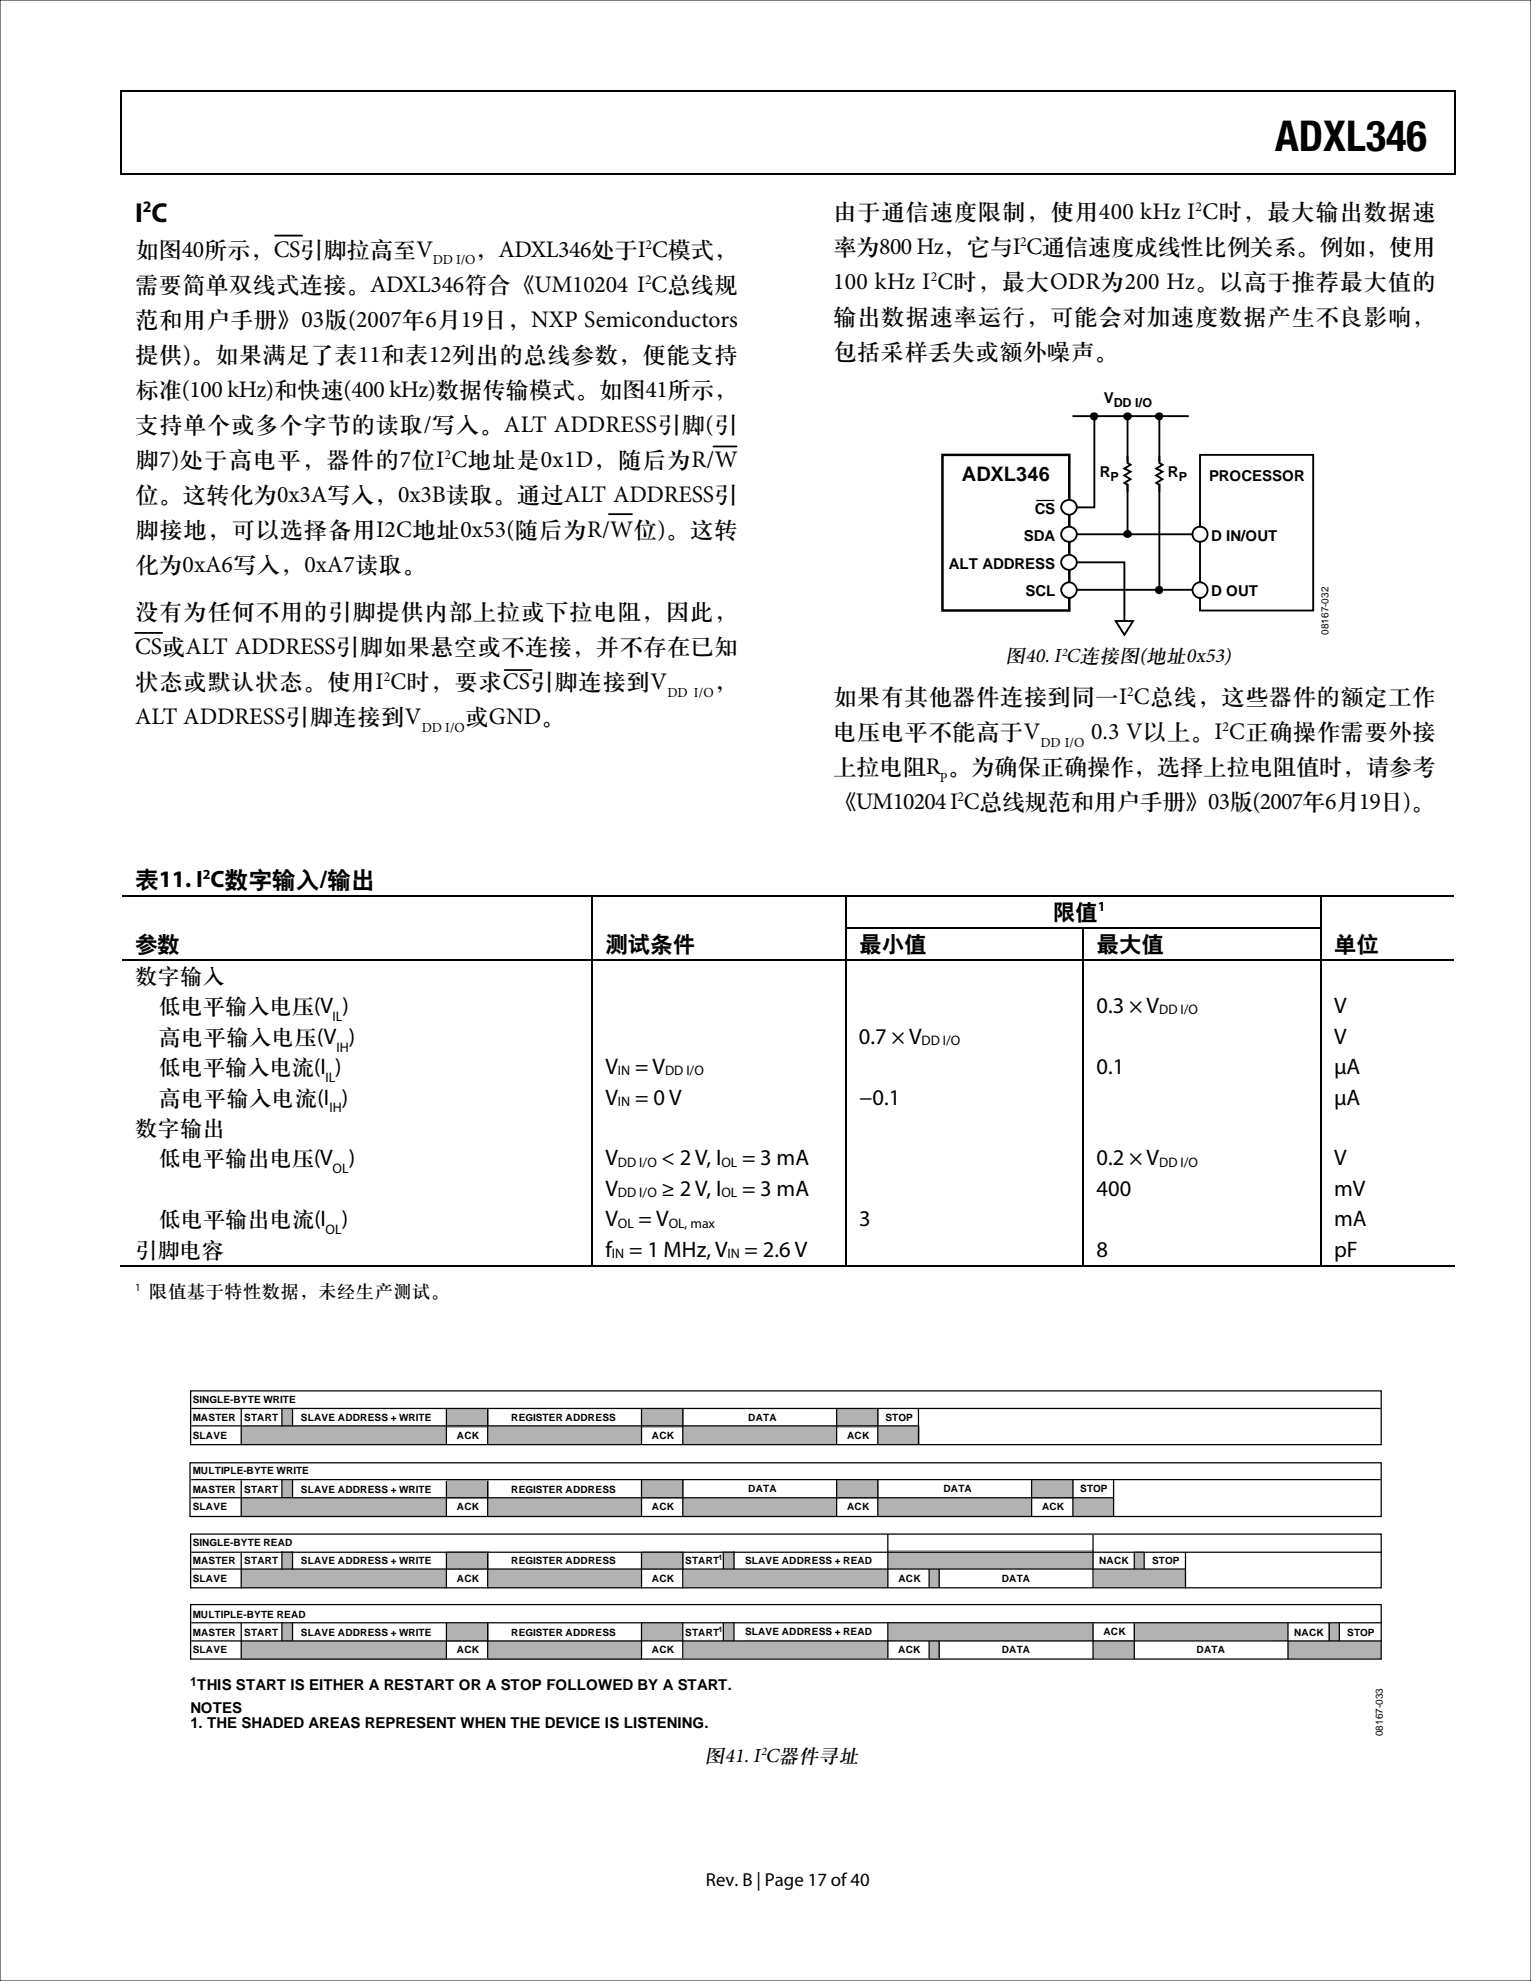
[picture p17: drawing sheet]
<svg xmlns="http://www.w3.org/2000/svg" width="216mm" height="279mm" viewBox="0 0 216 279" stroke-linecap="round" stroke-linejoin="round" font-family="sans-serif">
<defs><g id="words">
<text font-size="6" x="179.8" y="21.3">ADXL346</text>
<text font-size="3.9" fill="#0a0205" x="19" y="31.2">I C</text>
<g font-size="3.4" fill="#0a0205">
<text x="117.5" y="35.9">率为800 Hz，它与I C通信速度成线性比例关系。例如，使用</text>
<text x="117.5" y="30.9">由于通信速度限制，使用400 kHz I C时，最大输出数据速</text>
<text x="19" y="41.1">需要简单双线式连接。ADXL346符合《UM10204 I C总线规</text>
<text x="19" y="36.2">如图40所示，CS引脚拉高至V</text>
<text x="67" y="36.2">，ADXL346处于I C模式，</text>
<text x="117.5" y="40.8">100 kHz I C时，最大ODR为200 Hz。以高于推荐最大值的</text>
<text x="19" y="46.1">范和用户手册》03版(2007年6月19日，NXP Semiconductors</text>
<text x="117.5" y="45.7">输出数据速率运行，可能会对加速度数据产生不良影响，</text>
<text x="19" y="51">提供)。如果满足了表11和表12列出的总线参数，便能支持</text>
<text x="117.5" y="50.7">包括采样丢失或额外噪声。</text>
<text x="19" y="55.9">标准(100 kHz)和快速(400 kHz)数据传输模式。如图41所示，</text>
<text x="19" y="60.9">支持单个或多个字节的读取/写入。ALT ADDRESS引脚(引</text>
<text x="19" y="65.8">脚7)处于高电平，器件的7位I C地址是0x1D，随后为R/W</text>
<text x="19" y="70.8">位。这转化为0x3A写入，0x3B读取。通过ALT ADDRESS引</text>
<text x="19" y="75.7">脚接地，可以选择备用I2C地址0x53(随后为R/W位)。这转</text>
<text x="19" y="80.6">化为0xA6写入，0xA7读取。</text>
<text x="19" y="87.3">没有为任何不用的引脚提供内部上拉或下拉电阻，因此，</text>
<text x="19" y="92.3">CS或ALT ADDRESS引脚如果悬空或不连接，并不存在已知</text>
<text x="19" y="97.2">状态或默认状态。使用I C时，要求CS引脚连接到V</text>
<text x="100.7" y="97.2">，</text>
<text x="117.5" y="99.3">如果有其他器件连接到同一I C总线，这些器件的额定工作</text>
<text x="19" y="102.2">ALT ADDRESS引脚连接到V</text>
<text x="65.6" y="102.2">或GND。</text>
<text x="117.5" y="104.2">电压电平不能高于V</text>
<text x="153.9" y="104.2">0.3 V以上。I C正确操作需要外接</text>
<text x="117.5" y="109.1">上拉电阻R 。为确保正确操作，选择上拉电阻值时，请参考</text>
<text x="117.5" y="114.1">《UM10204 I C总线规范和用户手册》03版(2007年6月19日)。</text>
</g>
<text font-size="3.3" x="19.1" y="125.1">表11. I C数字输入/输出</text>
<g font-size="3.2">
<text x="148.5" y="129.6">限值</text>
<text x="19" y="134.1">参数</text>
<text x="85.4" y="134.1">测试条件</text>
<text x="121.1" y="134.1">最小值</text>
<text x="154.6" y="134.1">最大值</text>
<text x="188.1" y="134.1">单位</text>
<text x="19.1" y="138.6">数字输入</text>
<text x="22.4" y="142.9">低电平输入电压(V )</text>
<text x="154.6" y="142.9">0.3 × V</text>
<text x="188.1" y="142.9">V</text>
<text x="22.4" y="147.2">高电平输入电压(V )</text>
<text x="121.1" y="147.2">0.7 × V</text>
<text x="188.1" y="147.2">V</text>
<text x="22.4" y="155.8">高电平输入电流(I )</text>
<text x="22.4" y="151.5">低电平输入电流(I )</text>
<text x="85.4" y="155.8">V</text>
<text x="85.4" y="151.5">V</text>
<text x="89.6" y="151.5">= V</text>
<text x="89.6" y="155.8">= 0 V</text>
<text x="121.1" y="155.8">−0.1</text>
<text x="154.6" y="151.5">0.1</text>
<text x="188.1" y="151.5">µA</text>
<text x="188.1" y="155.8">µA</text>
<text x="19" y="160.1">数字输出</text>
<text x="22.4" y="164.4">低电平输出电压(V )</text>
<text x="85.4" y="164.4">V</text>
<text x="93.3" y="164.4">&lt; 2 V, I</text>
<text x="104.6" y="164.4">= 3 mA</text>
<text x="154.6" y="164.4">0.2 × V</text>
<text x="188.1" y="164.4">V</text>
<text x="22.4" y="173">低电平输出电流(I</text>
<text x="48.2" y="173">)</text>
<text x="85.4" y="173">V</text>
<text x="85.4" y="168.7">V</text>
<text x="90.1" y="173">= V</text>
<text x="93.3" y="168.7">≥ 2 V, I</text>
<text x="104.6" y="168.7">= 3 mA</text>
<text x="121.1" y="173">3</text>
<text x="154.6" y="168.7">400</text>
<text x="188.1" y="173">mA</text>
<text x="188.1" y="168.7">mV</text>
<text x="19.1" y="177.3">引脚电容</text>
<text x="85.4" y="177.3">f</text>
<text x="88.7" y="177.3">= 1 MHz, V</text>
<text x="105" y="177.3">= 2.6 V</text>
<text x="154.6" y="177.3">8</text>
<text x="188.1" y="177.3">pF</text>
</g>
<g font-size="2.9">
<text x="141.8" y="93.4">图40. I C连接图(地址0x53)</text>
<text x="99.4" y="248.5">图41. I C器件寻址</text>
</g>
<text font-size="2.8" x="135.7" y="67.8">ADXL346</text>
<text font-size="2.6" fill="#0c0306" x="21.1" y="182.9">限值基于特性数据，未经生产测试。</text>
<text font-size="2.6" x="99.5" y="266">Rev. B | Page 17 of 40</text>
<text font-size="2.3" fill="#0a0205" x="20.1" y="30">2</text>
<g font-size="2.1">
<text x="155.6" y="56.9">V</text>
<text x="155.1" y="67.3">R</text>
<text x="164.7" y="67.3">R</text>
<text x="170.5" y="67.8">PROCESSOR</text>
<text x="144.4" y="76.3">SDA</text>
<text x="145.9" y="72.5">CS</text>
<text x="170.8" y="76.3">D IN/OUT</text>
<text x="133.8" y="80.2">ALT ADDRESS</text>
<text x="144.6" y="84">SCL</text>
<text x="170.8" y="84">D OUT</text>
<text x="27.8" y="238.3">THIS START IS EITHER A RESTART OR A STOP FOLLOWED BY A START.</text>
<text x="26.8" y="241.6">NOTES</text>
<text x="26.8" y="243.8">1. THE SHADED AREAS REPRESENT WHEN THE DEVICE IS LISTENING.</text>
</g>
<g font-size="2" fill="#0a0205">
<text x="168.6" y="29.8">2</text>
<text x="91" y="35.1">2</text>
<text x="143.9" y="34.8">2</text>
<text x="61" y="37.3">DD I/O</text>
<text x="91" y="40">2</text>
<text x="131.2" y="39.7">2</text>
<text x="62.7" y="64.7">2</text>
<text x="54.1" y="96.1">2</text>
<text x="94.1" y="98.3">DD I/O</text>
<text x="159" y="98.1">2</text>
<text x="59.5" y="103.3">DD I/O</text>
<text x="146.7" y="105.3">DD I/O</text>
<text x="172.4" y="103.1">2</text>
<text x="132.5" y="110.3">P</text>
<text x="135" y="113">2</text>
</g>
<g font-size="2">
<text x="28.6" y="123.9">2</text>
<text x="154.8" y="128.5">1</text>
<text x="46.9" y="144">IL</text>
<text x="47.5" y="148.3">IH</text>
<text x="45.9" y="152.6">IL</text>
<text x="46.5" y="156.9">IH</text>
<text x="46.9" y="165.5">OL</text>
<text x="45.9" y="174.1">OL</text>
</g>
<g font-size="1.9">
<text x="163.5" y="143.1">DD I/O</text>
<text x="130" y="147.4">DD I/O</text>
<text x="87.1" y="151.7">IN</text>
<text x="87.1" y="156">IN</text>
<text x="93.8" y="151.7">DD I/O</text>
<text x="87.1" y="164.5">DD I/O</text>
<text x="101.7" y="164.5">OL</text>
<text x="163.5" y="164.5">DD I/O</text>
<text x="87.1" y="168.8">DD I/O</text>
<text x="87.1" y="173.1">OL</text>
<text x="94.3" y="173.1">OL, max</text>
<text x="101.7" y="168.8">OL</text>
<text x="86.3" y="177.4">IN</text>
<text x="102.6" y="177.4">IN</text>
</g>
<g font-size="1.8">
<text x="157.1" y="57.4">DD I/O</text>
<text x="156.6" y="67.8">P</text>
<text x="166.2" y="67.8">P</text>
<text x="26.8" y="237.8">1</text>
</g>
<g font-size="1.7">
<text x="149.7" y="92.5">2</text>
<text x="107.3" y="247.5">2</text>
</g>
<text font-size="1.5" fill="#0c0306" x="19" y="182">1</text>
<g font-size="1.4">
<text x="187.3" y="89.5" transform="rotate(-90 187.3 89.5)">08167-032</text>
<text x="27.2" y="197.9">SINGLE-BYTE WRITE</text>
<text x="27.2" y="200.4">MASTER</text>
<text x="27.2" y="202.9">SLAVE</text>
<text x="34.4" y="200.4">START</text>
<text x="42.4" y="200.4">SLAVE ADDRESS + WRITE</text>
<text x="64.4" y="202.9">ACK</text>
<text x="72.1" y="200.4">REGISTER ADDRESS</text>
<text x="91.9" y="202.9">ACK</text>
<text x="105.5" y="200.4">DATA</text>
<text x="119.4" y="202.9">ACK</text>
<text x="124.9" y="200.4">STOP</text>
<text x="27.2" y="208">MULTIPLE-BYTE WRITE</text>
<text x="27.2" y="210.5">MASTER</text>
<text x="27.2" y="213">SLAVE</text>
<text x="34.4" y="210.5">START</text>
<text x="42.4" y="210.5">SLAVE ADDRESS + WRITE</text>
<text x="64.4" y="213">ACK</text>
<text x="72.1" y="210.5">REGISTER ADDRESS</text>
<text x="91.9" y="213">ACK</text>
<text x="105.5" y="210.5">DATA</text>
<text x="119.4" y="213">ACK</text>
<text x="133" y="210.5">DATA</text>
<text x="146.9" y="213">ACK</text>
<text x="152.3" y="210.5">STOP</text>
<text x="27.2" y="218">SINGLE-BYTE READ</text>
<text x="27.2" y="220.6">MASTER</text>
<text x="34.4" y="220.6">START</text>
<text x="42.4" y="220.6">SLAVE ADDRESS + WRITE</text>
<text x="72.1" y="220.6">REGISTER ADDRESS</text>
<text x="96.6" y="220.6">START</text>
<text x="105.1" y="220.5">SLAVE ADDRESS + READ</text>
<text x="155" y="220.6">NACK</text>
<text x="162.5" y="220.6">STOP</text>
<text x="27.2" y="223.1">SLAVE</text>
<text x="64.4" y="223.1">ACK</text>
<text x="91.9" y="223.1">ACK</text>
<text x="126.7" y="223.1">ACK</text>
<text x="141.3" y="223.1">DATA</text>
<text x="27.2" y="228.1">MULTIPLE-BYTE READ</text>
<text x="27.2" y="233.2">SLAVE</text>
<text x="27.2" y="230.7">MASTER</text>
<text x="34.4" y="230.7">START</text>
<text x="42.4" y="230.7">SLAVE ADDRESS + WRITE</text>
<text x="64.4" y="233.2">ACK</text>
<text x="72.1" y="230.7">REGISTER ADDRESS</text>
<text x="91.9" y="233.2">ACK</text>
<text x="96.6" y="230.7">START</text>
<text x="105.1" y="230.7">SLAVE ADDRESS + READ</text>
<text x="126.7" y="233.1">ACK</text>
<text x="141.3" y="233.1">DATA</text>
<text x="155.6" y="230.6">ACK</text>
<text x="168.7" y="233.2">DATA</text>
<text x="182.5" y="230.7">NACK</text>
<text x="190" y="230.7">STOP</text>
<text x="195" y="244.9" transform="rotate(-90 195 244.9)">08167-033</text>
</g>
<g font-size="1.1">
<text x="101.3" y="220">1</text>
<text x="101.3" y="230.1">1</text>
</g>
</g></defs>
<path d="M16.9 12.7h.2v1h-.2zM205.1 12.7h.2v1h-.2zM205.1 12.7h.2v.3h-.2zM82.3 24.4h.2v.3h-.2zM205.1 24.4h.2v.3h-.2z" fill="#000"/>
<path d="M16.9 12.8h188.2M17 13.7v11M205.2 13.7v11M16.9 24.5h188.2M38.8 33.2h3.8M85.9 72.5h3.2M100.6 63h3.3M19 89.3h3.9M71.2 94.5h3.8" fill="none" stroke="#000" stroke-width=".25"/>
<path d="M132.9 64.2h17.9v21.9h-17.9z" fill="none" stroke="#000" stroke-width=".35"/>
<path d="M154.3 58.6v13h-2.6M151.7 79.3h6.9v8.6M151.7 75.4h16.5M169.2 64.2h16v21.9h-16zM151.7 83.2h16.5" fill="none" stroke="#000" stroke-width=".26"/>
<circle cx="150.8" cy="79.3" r="1.07" fill="#fff"/>
<circle cx="150.8" cy="79.3" r="1.07" fill="none" stroke="#000" stroke-width=".26"/>
<circle cx="150.8" cy="75.3" r="1.07" fill="#fff"/>
<circle cx="150.8" cy="75.3" r="1.07" fill="none" stroke="#000" stroke-width=".26"/>
<circle cx="150.8" cy="71.5" r="1.07" fill="#fff"/>
<circle cx="150.8" cy="71.5" r="1.07" fill="none" stroke="#000" stroke-width=".26"/>
<circle cx="150.8" cy="83.2" r="1.09" fill="#fff"/>
<circle cx="150.8" cy="83.2" r="1.09" fill="none" stroke="#000" stroke-width=".26"/>
<circle cx="169.2" cy="75.3" r="1.07" fill="#fff"/>
<circle cx="169.2" cy="75.3" r="1.07" fill="none" stroke="#000" stroke-width=".26"/>
<circle cx="169.2" cy="83.2" r="1.08" fill="#fff"/>
<g fill="none" stroke="#000" stroke-width=".26">
<path d="M159 58.7v16.5M163.5 58.9v23.9"/>
<circle cx="169.2" cy="83.2" r="1.08"/>
</g>
<g fill="none" stroke="#000" stroke-width=".18">
<path d="M146.1 70.6h2.6"/>
<circle cx="154.3" cy="58.7" r=".49"/>
<circle cx="159" cy="58.7" r=".51"/>
<circle cx="163.5" cy="58.7" r=".47"/>
<circle cx="159" cy="75.3" r=".5"/>
<circle cx="163.4" cy="83.2" r=".49"/>
</g>
<g fill="#000">
<circle cx="154.3" cy="58.7" r=".49"/>
<circle cx="159" cy="58.7" r=".51"/>
<circle cx="163.5" cy="58.7" r=".47"/>
<circle cx="159" cy="75.3" r=".5"/>
<circle cx="163.4" cy="83.2" r=".49"/>
</g>
<path d="M157.3 87.6h2.5l-1.2 1.9z" fill="#fff"/>
<path d="M157.3 87.6h2.5l-1.2 1.9z" fill="none" stroke="#000" stroke-width=".26"/>
<path d="M158.7 65l.6 .2v3.1l-.6-.2z" fill="#fff"/>
<path d="M159 64.3v1l.4 .3-.8 .5 .8 .4-.8 .6 .8 .5-.8 .5 .4 .3v.9" fill="none" stroke="#000" stroke-width=".26"/>
<path d="M163.2 65l.5 .2v3.1l-.5-.2z" fill="#fff"/>
<path d="M151.2 58.7h16.4M163.5 64.3v1l.4 .3-.9 .5 .9 .4-.9 .6 .9 .5-.9 .5 .5 .3v.9" fill="none" stroke="#000" stroke-width=".26"/>
<g fill="none" stroke="#000" stroke-width=".17">
<path d="M17.1 126.4h187.9M17.1 135.4h187.9M83.5 126.5v4.3M83.5 131v4.3M83.5 135.5v43.1M119.1 130.9h67.2M119.2 126.5v4.3M119.2 131v4.3M119.2 135.5v43.1M152.7 131v4.3M152.7 135.5v43.1M186.2 126.5v4.3"/>
<path d="M186.2 131v4.3M186.2 135.5v43.1M16.9 178.6h66.5M83.5 178.6h35.6M119.3 178.6h33.4M152.8 178.6h33.3M186.3 178.6h18.8"/>
</g>
<path d="M83.4 130.8h.1v.2h-.1z" fill="#000"/>
<g fill="#b2b2b2">
<path d="M39.8 198.6h1.5v2.6h-1.5z"/>
<path d="M63 198.7h5.9v2.6h-5.9z"/>
<path d="M90.6 198.7h5.8v2.6h-5.8z"/>
<path d="M118.1 198.7h5.8v2.6h-5.8z"/>
<path d="M34.1 201.2h28.9v2.6h-28.9z"/>
<path d="M68.9 201.2h21.7v2.6h-21.7z"/>
<path d="M96.4 201.2h21.7v2.6h-21.7z"/>
<path d="M123.9 201.2h5.8v2.6h-5.8z"/>
<path d="M39.8 208.8h1.5v2.5h-1.5z"/>
<path d="M63 208.8h5.9v2.5h-5.9z"/>
<path d="M90.6 208.8h5.8v2.5h-5.8z"/>
<path d="M118.1 208.8h5.8v2.5h-5.8z"/>
<path d="M145.6 208.8h5.8v2.5h-5.8z"/>
<path d="M34.1 211.3h28.9v2.6h-28.9z"/>
<path d="M68.9 211.3h21.7v2.6h-21.7z"/>
<path d="M96.4 211.3h21.7v2.6h-21.7z"/>
<path d="M123.9 211.3h21.7v2.6h-21.7z"/>
<path d="M151.4 211.3h5.7v2.6h-5.7z"/>
<path d="M39.8 218.8h1.5v2.5h-1.5z"/>
<path d="M63 218.8h5.9v2.6h-5.9z"/>
<path d="M90.6 218.8h5.8v2.6h-5.8z"/>
<path d="M102.1 218.8h1.5v2.6h-1.5z"/>
<path d="M125.3 218.7h29v2.6h-29z"/>
<path d="M160 218.8h1.4v2.6h-1.4z"/>
<path d="M34.1 221.4h28.9v2.5h-28.9z"/>
<path d="M68.9 221.4h21.7v2.5h-21.7z"/>
<path d="M96.4 221.4l28.9-.1v2.6h-28.9z"/>
<path d="M131 221.3h1.4v2.6h-1.4z"/>
<path d="M154.2 221.3l13.1 .1v2.5h-13.1z"/>
<path d="M39.8 229h1.5v2.5h-1.5z"/>
<path d="M63 229h5.9v2.5h-5.9z"/>
<path d="M90.5 228.9h5.8v2.5h-5.8z"/>
<path d="M102 228.9h1.5v2.5h-1.5z"/>
<path d="M125.3 228.9h29v2.5h-29z"/>
<path d="M159.9 228.8l21.7 .1v2.5h-21.7z"/>
<path d="M187.4 229h1.5v2.5h-1.5z"/>
<path d="M34.1 231.5h28.9v2.6h-28.9z"/>
<path d="M68.9 231.5h21.7v2.6h-21.7z"/>
<path d="M96.4 231.4h28.9v2.5h-28.9z"/>
<path d="M131 231.4h1.5v2.6h-1.5z"/>
<path d="M154.1 231.4h5.9v2.4h-5.9z"/>
<path d="M181.6 231.4h13.1v2.5h-13.1z"/>
</g>
<g fill="none" stroke="#000" stroke-width=".18">
<path d="M26.9 196.2h167.9v7.6h-167.9zM27 198.6h167.7M34 198.6v5.2M39.8 198.6v2.6M41.3 198.6v2.6M62.9 198.6v5.2M68.8 198.6v5.2M90.5 198.6v5.2M96.3 198.6v5.2M118 198.6v5.1M123.8 198.6v5.2M129.5 198.6v5.2"/>
<path d="M26.8 206.3h168v7.6h-168zM26.9 216.4h167.9v7.5h-167.9zM27 201.1h102.6M27 208.7h167.7M27 211.2h130M27 218.9h167.9M34 208.8v5.1M34 218.9v5.1M39.8 208.7v2.5M39.8 218.8v2.6M41.3 208.7v2.5M41.3 218.8v2.6"/>
<path d="M62.9 208.9v5M62.9 218.9v5.1M68.8 208.9v5M68.8 218.9v5.1M90.5 208.7v5.2M90.5 218.9v5.1M96.3 208.7v5.2M96.3 218.9v5.1M102 218.8v2.5M103.5 218.8v2.5M118 208.7v5.2M123.8 208.7v5.2"/>
<path d="M125.2 216.4v7.5M145.5 208.7v5.2M151.3 208.7v5.2M154.1 216.5v7.4M157 208.7v5.2M160 218.9v2.4M161.4 218.9v2.4M167.2 218.9v5.1M26.9 226.3h167.9v7.7h-167.9zM27 221.3h140.2M27 228.9h167.9M27 231.4h167.9"/>
<path d="M34 228.9v5M39.8 228.9v2.5M41.3 228.9v2.5M62.9 228.9v5M68.8 228.9v5M90.5 228.9v5M96.3 228.9v5M102 228.9v2.5M103.5 228.9v2.5M125.2 228.9v5M131 221.3v2.6M131 231.4v2.5"/>
<path d="M132.4 221.3v2.6M132.4 231.4v2.5M154.1 229v5M160 229v5M181.6 228.9v5.1M187.5 228.9v2.5M188.9 228.9v2.5"/>
</g>
<path d="M0 0h215.9v279.4h-215.9z" fill="none" stroke="#0b0205" stroke-width=".14"/>
<use href="#words"/>
</svg>
